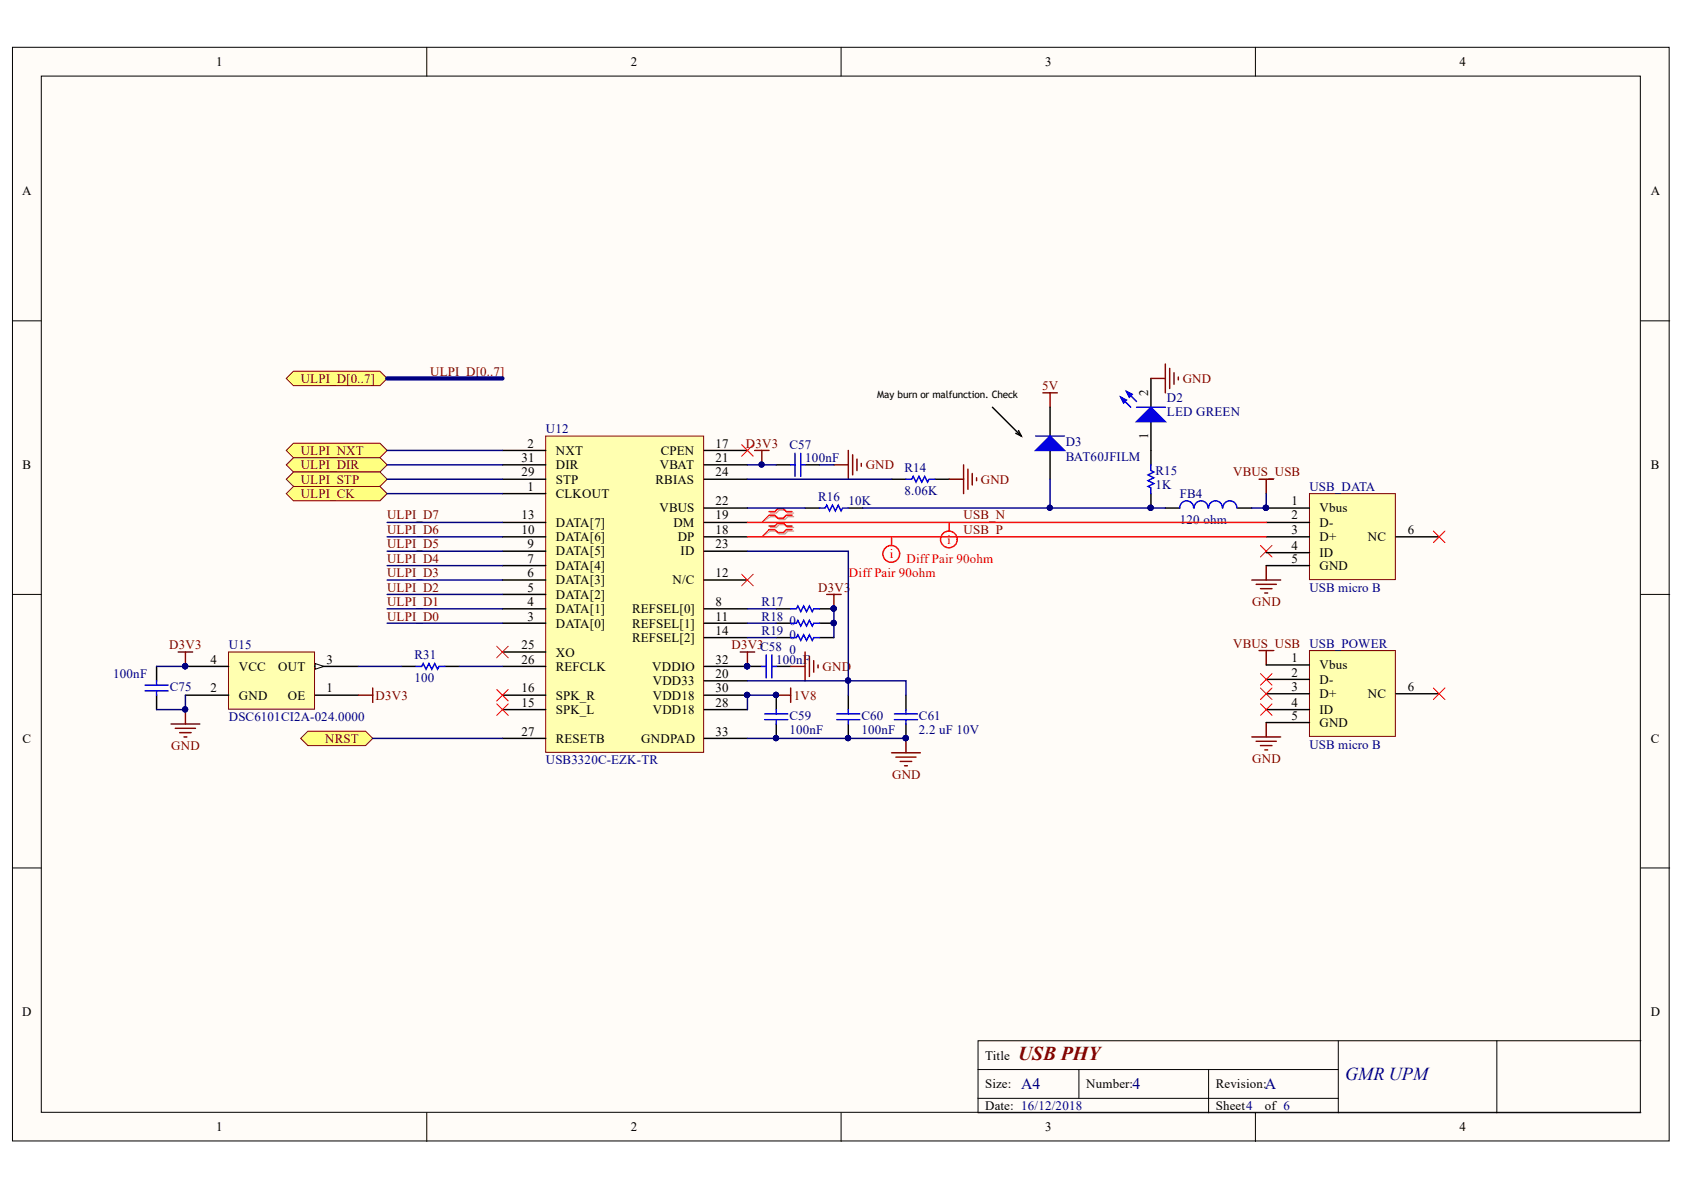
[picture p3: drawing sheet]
<svg xmlns="http://www.w3.org/2000/svg" width="297mm" height="210mm" viewBox="0 0 297 210" stroke-linecap="round" stroke-linejoin="round" font-family="sans-serif">
<defs><g id="words">
<text font-size="3.5" fill="#800000" x="179.6" y="186.9">USB PHY</text>
<text font-size="3.2" fill="#000080" x="237.3" y="190.5">GMR UPM</text>
<g font-size="2.8" fill="#000080">
<text x="180.1" y="192.1">A4</text>
<text x="199.7" y="192.1">4</text>
<text x="223.1" y="192.1">A</text>
</g>
<g font-size="2.3">
<text x="38.2" y="11.7">1</text>
<text x="111.2" y="11.7">2</text>
<text x="184.3" y="11.7">3</text>
<text x="257.4" y="11.7">4</text>
<text x="3.9" y="34.5">A</text>
<text x="291.2" y="34.5">A</text>
<text x="202.5" y="69.8" transform="rotate(-90 202.5 69.8)">2</text>
<text x="202.5" y="77.5" transform="rotate(-90 202.5 77.5)">1</text>
<text x="4" y="82.8">B</text>
<text x="92" y="81.5">31</text>
<text x="93.1" y="78.9">2</text>
<text x="98.1" y="80.2">NXT</text>
<text x="98.1" y="82.8">DIR</text>
<text x="116.4" y="82.8">VBAT</text>
<text x="116.6" y="80.2">CPEN</text>
<text x="126.2" y="78.9">17</text>
<text x="126.2" y="81.5">21</text>
<text x="291.2" y="82.8">B</text>
<text x="92" y="84">29</text>
<text x="93.1" y="86.6">1</text>
<text x="98.1" y="87.8">CLKOUT</text>
<text x="98.1" y="85.3">STP</text>
<text x="115.6" y="85.3">RBIAS</text>
<text x="126.2" y="89.1">22</text>
<text x="126.2" y="84">24</text>
<text x="227.8" y="89.1">1</text>
<text x="92" y="94.2">10</text>
<text x="92" y="91.6">13</text>
<text x="98.1" y="95.4">DATA[6]</text>
<text x="98.1" y="92.9">DATA[7]</text>
<text x="116.3" y="90.4">VBUS</text>
<text x="118.8" y="92.9">DM</text>
<text x="119.5" y="95.4">DP</text>
<text x="126.2" y="94.2">18</text>
<text x="126.2" y="91.6">19</text>
<text x="227.8" y="91.6">2</text>
<text x="227.8" y="94.2">3</text>
<text x="232.7" y="90.4">Vbus</text>
<text x="232.7" y="92.9">D-</text>
<text x="232.7" y="95.4">D+</text>
<text x="241.3" y="95.4">NC</text>
<text x="248.3" y="94.2">6</text>
<text x="93.1" y="101.8">6</text>
<text x="93.1" y="99.2">7</text>
<text x="93.1" y="96.7">9</text>
<text x="98.1" y="100.5">DATA[4]</text>
<text x="98.1" y="98">DATA[5]</text>
<text x="120" y="98">ID</text>
<text x="126.2" y="101.8">12</text>
<text x="126.2" y="96.7">23</text>
<text x="227.8" y="97">4</text>
<text x="227.8" y="99.2">5</text>
<text x="232.7" y="98.2">ID</text>
<text x="232.7" y="100.5">GND</text>
<text x="93.1" y="106.9">4</text>
<text x="93.1" y="104.4">5</text>
<text x="98.1" y="105.7">DATA[2]</text>
<text x="98.1" y="103">DATA[3]</text>
<text x="118.6" y="103">N/C</text>
<text x="126.2" y="106.9">8</text>
<text x="93.1" y="109.5">3</text>
<text x="98.1" y="110.7">DATA[0]</text>
<text x="98.1" y="108.2">DATA[1]</text>
<text x="111.5" y="108.2">REFSEL[0]</text>
<text x="111.5" y="110.7">REFSEL[1]</text>
<text x="111.5" y="113.3">REFSEL[2]</text>
<text x="126.2" y="109.5">11</text>
<text x="126.2" y="112">14</text>
<text x="37.1" y="117.1">4</text>
<text x="42.1" y="118.3">VCC</text>
<text x="49.1" y="118.3">OUT</text>
<text x="57.6" y="117.1">3</text>
<text x="92" y="114.5">25</text>
<text x="92" y="117.1">26</text>
<text x="98.1" y="115.8">XO</text>
<text x="98.1" y="118.3">REFCLK</text>
<text x="115.1" y="118.3">VDDIO</text>
<text x="126.2" y="119.6">20</text>
<text x="126.2" y="117.1">32</text>
<text x="227.8" y="116.8">1</text>
<text x="227.8" y="119.4">2</text>
<text x="232.7" y="118.1">Vbus</text>
<text x="37.1" y="122.1">2</text>
<text x="42.1" y="123.4">GND</text>
<text x="50.8" y="123.4">OE</text>
<text x="57.6" y="122.1">1</text>
<text x="92" y="124.7">15</text>
<text x="92" y="122.1">16</text>
<text x="98.1" y="125.9">SPK_L</text>
<text x="98.1" y="123.4">SPK_R</text>
<text x="115.1" y="120.9">VDD33</text>
<text x="115.1" y="125.9">VDD18</text>
<text x="115.1" y="123.4">VDD18</text>
<text x="126.2" y="124.7">28</text>
<text x="126.2" y="122.1">30</text>
<text x="227.8" y="121.9">3</text>
<text x="227.8" y="124.7">4</text>
<text x="232.7" y="120.6">D-</text>
<text x="232.7" y="123.2">D+</text>
<text x="232.7" y="125.9">ID</text>
<text x="241.3" y="123.2">NC</text>
<text x="248.3" y="121.9">6</text>
<text x="4" y="131">C</text>
<text x="92" y="129.8">27</text>
<text x="98.1" y="131">RESETB</text>
<text x="113.1" y="131">GNDPAD</text>
<text x="126.2" y="129.8">33</text>
<text x="227.8" y="127">5</text>
<text x="232.7" y="128.2">GND</text>
<text x="291.2" y="131">C</text>
<text x="3.9" y="179.3">D</text>
<text x="291.2" y="179.3">D</text>
<text x="173.8" y="186.9">Title</text>
<text x="173.8" y="192">Size:</text>
<text x="191.6" y="192">Number:</text>
<text x="214.5" y="192">Revision:</text>
<text x="173.8" y="195.8">Date: 16/12/2018</text>
<text x="214.5" y="195.8">Sheet4</text>
<text x="223.1" y="195.8">of 6</text>
<text x="38.2" y="199.6">1</text>
<text x="111.2" y="199.6">2</text>
<text x="184.3" y="199.6">3</text>
<text x="257.4" y="199.6">4</text>
</g>
<g font-size="2.3" fill="#800000">
<text x="53" y="67.5">ULPI_D[0..7]</text>
<text x="75.9" y="66.3">ULPI_D[0..7]</text>
<text x="183.8" y="68.8">5V</text>
<text x="208.6" y="67.5">GND</text>
<text x="53" y="82.8">ULPI_DIR</text>
<text x="53" y="80.2">ULPI_NXT</text>
<text x="131.6" y="78.9">D3V3</text>
<text x="152.7" y="82.8">GND</text>
<text x="53" y="85.3">ULPI_STP</text>
<text x="53" y="87.8">ULPI_CK</text>
<text x="173" y="85.3">GND</text>
<text x="217.5" y="84">VBUS_USB</text>
<text x="68.3" y="94.2">ULPI_D6</text>
<text x="68.3" y="91.6">ULPI_D7</text>
<text x="170" y="91.6">USB_N</text>
<text x="170" y="94.2">USB_P</text>
<text x="68.3" y="101.8">ULPI_D3</text>
<text x="68.3" y="99.2">ULPI_D4</text>
<text x="68.3" y="96.7">ULPI_D5</text>
<text x="68.3" y="106.9">ULPI_D1</text>
<text x="68.3" y="104.4">ULPI_D2</text>
<text x="144.3" y="104.4">D3V3</text>
<text x="220.9" y="106.9">GND</text>
<text x="68.3" y="109.5">ULPI_D0</text>
<text x="29.9" y="114.5">D3V3</text>
<text x="129" y="114.5">D3V3C58</text>
<text x="145.1" y="118.3">GND</text>
<text x="217.5" y="114.3">VBUS_USB</text>
<text x="66.2" y="123.4">D3V3</text>
<text x="140" y="123.4">1V8</text>
<text x="57.4" y="131">NRST</text>
<text x="30.2" y="132.3">GND</text>
<text x="157.4" y="137.4">GND</text>
<text x="220.9" y="134.6">GND</text>
</g>
<g font-size="2.3" fill="#000080">
<text x="205.8" y="70.8">D2</text>
<text x="96.3" y="76.4">U12</text>
<text x="205.8" y="73.4">LED GREEN</text>
<text x="139.2" y="79.2">C57</text>
<text x="142" y="81.5">100nF</text>
<text x="159.6" y="83.3">R14</text>
<text x="188" y="78.7">D3</text>
<text x="188" y="81.2">BAT60JFILM</text>
<text x="203.8" y="83.8">R15</text>
<text x="144.3" y="88.3">R16</text>
<text x="149.7" y="89.1">10K</text>
<text x="159.6" y="87.3">8.06K</text>
<text x="203.8" y="86.3">1K</text>
<text x="208.1" y="87.8">FB4</text>
<text x="231" y="86.6">USB_DATA</text>
<text x="208.1" y="92.4">120 ohm</text>
<text x="134.3" y="106.9">R17</text>
<text x="231" y="104.4">USB micro B</text>
<text x="134.3" y="109.5">R18</text>
<text x="134.3" y="112">R19</text>
<text x="139.2" y="110.2">0</text>
<text x="139.2" y="112.8">0</text>
<text x="20" y="119.6">100nF</text>
<text x="40.4" y="114.5">U15</text>
<text x="73.1" y="116.3">R31</text>
<text x="136.9" y="117.1">100nF</text>
<text x="139.2" y="115.3">0</text>
<text x="231" y="114.3">USB_POWER</text>
<text x="29.9" y="121.9">C75</text>
<text x="73.1" y="120.4">100</text>
<text x="40.4" y="127.2">DSC6101CI2A-024.0000</text>
<text x="139.2" y="127">C59</text>
<text x="139.2" y="129.5">100nF</text>
<text x="151.9" y="127">C60</text>
<text x="151.9" y="129.5">100nF</text>
<text x="162.1" y="127">C61</text>
<text x="162.1" y="129.5">2.2 uF 10V</text>
<text x="96.3" y="134.8">USB3320C-EZK-TR</text>
<text x="231" y="132">USB micro B</text>
</g>
<g font-size="2.3" fill="#f00">
<text x="167.1" y="95.9">i</text>
<text x="149.7" y="101.8">Diff Pair 90ohm</text>
<text x="156.9" y="98.5">i</text>
<text x="159.9" y="99.2">Diff Pair 90ohm</text>
</g>
<text font-size="1.8" x="154.7" y="70.2">May burn or malfunction. Check</text>
</g></defs>
<g fill="#fffcf8" stroke="#000" stroke-width=".18">
<path d="M2.2 8.3h292.2v193h-292.2z"/>
<path d="M7.3 13.4h282v182.8h-282z"/>
</g>
<g fill="none" stroke="#000" stroke-width=".18">
<path d="M75.3 8.3v5.1M148.4 8.3v5.1M221.4 8.3v5.1M2.2 56.6h5.1M289.4 56.6h5.1M2.2 104.8h5.1M289.4 104.8h5.1M2.2 153.1h5.1M289.4 153.1h5.1M75.3 196.3v5.1M148.4 196.3v5.1M172.5 188.7h63.6"/>
<path d="M172.5 193.7h63.6M190.3 188.7v5M213.2 188.7v7.6M221.4 196.3v5.1M236.1 183.6v12.7M264 183.6h-91.5v12.7h116.9M289.4 183.6h-25.4v12.7"/>
</g>
<path d="M96.3 76.9h27.8v55.8h-27.8z" fill="#ffffb0" stroke="#800000" stroke-width=".18"/>
<g fill="none" stroke="#000" stroke-width=".25">
<path d="M88.6 79.5h7.7M124.2 79.5h7.6M88.6 87.1h7.7M88.6 99.8h7.7M88.6 97.2h7.7M88.6 94.7h7.7M88.6 92.2h7.7M88.6 82h7.7M88.6 84.5h7.7M124.2 97.2h7.6M124.2 94.7h7.6M124.2 92.2h7.6"/>
<path d="M124.2 82h7.6M124.2 89.6h7.6M124.2 84.5h7.6M88.6 109.9h7.7M88.6 107.4h7.7M88.6 104.8h7.7M88.6 102.3h7.7M88.6 115h7.7M88.6 117.5h7.7M124.2 109.9h7.6M124.2 107.4h7.6M124.2 102.3h7.6"/>
<path d="M124.2 112.5h7.6M124.2 117.5h7.6M88.6 125.2h7.7M88.6 122.6h7.7M88.6 130.2h7.7M124.2 125.2h7.6M124.2 122.6h7.6M124.2 120.1h7.6M124.2 130.2h7.6"/>
</g>
<g fill="#000080" stroke="#000080" stroke-width=".18">
<circle cx="131.8" cy="122.6" r=".46"/>
<circle cx="131.8" cy="117.5" r=".47"/>
</g>
<g fill="#ffff80" stroke="#800000" stroke-width=".18">
<path d="M50.5 82l1.3-1.3h15.2l1.3 1.3-1.3 1.3h-15.2z" fill-rule="evenodd"/>
<path d="M50.5 84.5l1.3-1.2h15.2l1.3 1.2-1.3 1.3h-15.2z" fill-rule="evenodd"/>
<path d="M50.5 79.5l1.3-1.3h15.2l1.3 1.3-1.3 1.2h-15.2z" fill-rule="evenodd"/>
<path d="M50.5 87.1l1.3-1.3h15.2l1.3 1.3-1.3 1.2h-15.2z" fill-rule="evenodd"/>
<path d="M50.5 66.8l1.3-1.3h15.2l1.3 1.3-1.3 1.2h-15.2z" fill-rule="evenodd"/>
</g>
<path d="M87.6 114l2 2M89.6 114l-2 2M87.6 121.6l2 2M87.6 124.1l2 2.1M89.6 121.6l-2 2M89.6 124.1l-2 2.1" fill="none" stroke="#f00" stroke-width=".18"/>
<path d="M53 130.2l1.3-1.2h10.2l1.2 1.2-1.2 1.3h-10.2z" fill-rule="evenodd" fill="#ffff80" stroke="#800000" stroke-width=".18"/>
<path d="M130.8 78.4l2.1 2.1M132.9 78.4l-2.1 2.1M135.7 90.9l-1.3 1.3M135.7 93.4l-1.3 1.3M222.3 96.2l2.1 2M224.4 96.2l-2.1 2M130.8 101.3l2.1 2M132.9 101.3l-2.1 2" fill="none" stroke="#f00" stroke-width=".18"/>
<g fill="none" stroke="#800000" stroke-width=".25">
<path d="M133.1 79.5h2.6M134.4 79.5v2.5M149.6 79.5v5M147.1 82h2.5M150.4 80.2v3.6M151.2 81v2M151.9 81.7v.5M167.4 84.5h2.6M170 82v5.1M170.7 82.8v3.5M171.5 83.5v2M172.3 84.3v.5"/>
<path d="M223.3 99.8v2.5M130.6 115h2.5M131.8 115v2.5M139.5 117.5h2.5M142 115v5.1M142.8 115.8v3.5M143.5 116.5v2.1M144.3 117.3v.5M145.8 104.8h2.6M147.1 104.8v2.6M220.8 102.3h5.1M221.6 103.1h3.5"/>
<path d="M222.1 114.8h2.5M222.3 103.8h2.1M223.1 104.6h.5M223.3 114.8v2.5M136.9 122.6h2.6M139.5 121.4v2.5M157.3 132.8h5M158 133.5h3.6M158.8 134.3h2M159.5 135.1h.6M159.8 130.2v2.6"/>
</g>
<g fill="#000080" stroke="#000080" stroke-width=".18">
<circle cx="136.9" cy="122.6" r=".46"/>
<circle cx="147" cy="107.3" r=".46"/>
<circle cx="136.9" cy="130.2" r=".46"/>
<circle cx="159.7" cy="130.2" r=".46"/>
<circle cx="149.6" cy="130.2" r=".46"/>
<circle cx="147" cy="109.9" r=".46"/>
<circle cx="134.3" cy="81.9" r=".46"/>
<circle cx="131.8" cy="117.5" r=".47"/>
<circle cx="203" cy="89.6" r=".46"/>
</g>
<g fill="none" stroke="#000" stroke-width=".25">
<path d="M203 66.8v5M203 74.4v7.6M136.9 82h2.6M142 89.6h2.5M142 82h2.5M149.6 89.6h2.6M157.3 84.5h2.5M164.9 84.5h2.5M203 87.1v2.5M131.8 117.5h2.6M136.9 107.4h2.6M136.9 109.9h2.6"/>
<path d="M136.9 112.5h2.6M136.9 117.5h2.6M144.5 107.4h2.6M144.5 109.9h2.6M144.5 112.5h2.6M136.9 122.6v2.6M136.9 127.7v2.5M149.6 122.6v2.6M149.6 127.7v2.5M159.8 122.6v2.6M159.8 127.7v2.5"/>
</g>
<g fill="none" stroke="#00f" stroke-width=".25">
<path d="M140.2 80v4M141.2 80v4M139.5 82h.7M141.2 82h.8M144.5 89.6h1.1l.2-.5 .5 1 .5-1 .5 1 .6-1 .5 1 .2-.5h1M159.8 84.5h1l.3-.5 .5 1 .5-1 .5 1 .5-1 .5 1 .3-.5h1M203 82v1l.5 .3-1 .5 1 .5-1 .5 1 .5-1 .5 .5 .3v1M134.4 117.5h.7M135.1 115.5v4.1M136.2 115.5v4.1M136.2 117.5h.7M139.5 107.4h1l.2-.5 .5 1 .6-1 .5 1 .5-1 .5 1 .2-.5h1"/>
<path d="M139.5 109.9h1l.2-.5 .5 1 .6-1 .5 1 .5-1 .5 1 .2-.5h1M139.5 112.5h1l.2-.5 .5 1 .6-1 .5 1 .5-1 .5 1 .2-.5h1M134.9 125.9h4.1M134.9 126.9h4.1M136.9 125.2v.7M136.9 126.9v.8M147.6 125.9h4.1M147.6 126.9h4.1M149.6 125.2v.7M149.6 126.9v.8M157.8 125.9h4M157.8 126.9h4"/>
<path d="M159.8 125.2v.7M159.8 126.9v.8"/>
</g>
<path d="M135.9 90.5h1l.5-.5h1l.6 .5h1M135.9 91.1h1l.5 .5h1l.6-.5h1M135.9 93h1l.5-.5h1l.6 .5h1M135.9 93.7h1l.5 .5h1l.6-.5h1" fill="none" stroke="#d0a19e" stroke-width=".25"/>
<path d="M135.9 91.1l-1.5 1.1M135.9 93.7l-1.5 1" fill="none" stroke="#d0a19e" stroke-width=".18"/>
<g fill="none" stroke="#f00" stroke-width=".25">
<path d="M135.7 90.2h1l.5-.5h1l.5 .5h1M135.7 90.9h1l.5 .5h1l.5-.5h1M135.7 92.8h1l.5-.5h1l.5 .5h1M135.7 93.4h1l.5 .5h1l.5-.5h1M157.3 94.7v1.5M167.4 92.2v1.5"/>
<circle cx="157.2" cy="97.7" r="1.48"/>
<circle cx="167.4" cy="95.1" r="1.47"/>
</g>
<path d="M200.5 74.4l2.5-2.6 2.6 2.6z" fill="#00f"/>
<path d="M197.7 70.1l1.8 1.7M198.7 69l1.8 1.8M200.5 74.4l2.5-2.6 2.6 2.6z" fill="none" stroke="#00f" stroke-width=".25"/>
<path d="M198.7 69l1 .5-.5 .6z" fill="#00f"/>
<path d="M198.7 69l1 .5-.5 .6z" fill="none" stroke="#00f" stroke-width=".25"/>
<path d="M197.7 70.1l1 .5-.5 .5z" fill="#00f"/>
<path d="M197.7 70.1l1 .5-.5 .5zM200.5 71.8h5.1M210.5 89.6a1.22 1.22 0 0 0-1.2-1.3 1.22 1.22 0 0 0-1.2 1.3M213.1 89.6a1.22 1.22 0 0 0-1.2-1.3 1.22 1.22 0 0 0-1.3 1.3M215.6 89.6a1.22 1.22 0 0 0-1.2-1.3 1.22 1.22 0 0 0-1.2 1.3M218.2 89.6a1.23 1.23 0 0 0-1.3-1.3 1.23 1.23 0 0 0-1.2 1.3" fill="none" stroke="#00f" stroke-width=".25"/>
<path d="M183.9 69.3h2.6M185.2 69.3v2.5M203 66.8h2.6M205.6 64.2v5.1M206.3 65v3.5M207.1 65.7v2.1M207.8 66.5v.5" fill="none" stroke="#800000" stroke-width=".25"/>
<path d="M185.2 71.8v5.1M185.2 79.5v5M205.6 89.6h2.5M218.3 89.6h2.5" fill="none" stroke="#000" stroke-width=".25"/>
<path d="M182.7 79.5l2.5-2.6 2.6 2.6z" fill="#00f"/>
<path d="M182.7 79.5l2.5-2.6 2.6 2.6zM182.7 76.9h5.1" fill="none" stroke="#00f" stroke-width=".25"/>
<path d="M222.1 84.5h2.5M223.3 84.5v2.6M220.8 130h5.1M221.6 130.8h3.5M222.3 131.5h2.1M223.1 132.3h.5M223.3 127.5v2.5" fill="none" stroke="#800000" stroke-width=".25"/>
<path d="M231 87.1h15.1v15.1h-15.1z" fill="#ffffb0" stroke="#800000" stroke-width=".18"/>
<path d="M223.3 89.6h7.7M223.3 92.2h7.7M223.3 94.7h7.7M223.3 97.5h7.7M223.3 99.8h7.7M246.2 94.7h7.7" fill="none" stroke="#000" stroke-width=".25"/>
<circle cx="223.3" cy="89.6" r=".46" fill="#000080" stroke="#000080" stroke-width=".18"/>
<path d="M231 114.8h15.1v15.1h-15.1z" fill="#ffffb0" stroke="#800000" stroke-width=".18"/>
<path d="M70.8 117.5h2.6M78.5 117.5h2.5M223.3 117.3h7.7M223.3 119.8h7.7M223.3 122.4h7.7M223.3 125.2h7.7M223.3 127.5h7.7M246.2 122.4h7.7" fill="none" stroke="#000" stroke-width=".25"/>
<path d="M252.8 93.7l2.1 2M254.9 93.7l-2.1 2M222.3 118.8l2.1 2M224.4 118.8l-2.1 2M222.3 124.1l2.1 2.1M222.3 121.4l2.1 2M224.4 124.1l-2.1 2.1M224.4 121.4l-2.1 2M252.8 121.4l2.1 2M254.9 121.4l-2.1 2" fill="none" stroke="#f00" stroke-width=".18"/>
<g fill="none" stroke="#000080" stroke-width=".25">
<path d="M68.3 79.5h20.3M68.3 82h20.3M68.3 84.5h20.3M68.3 87.1h20.3M68.3 92.2h20.3M68.3 94.7h20.3M68.3 97.2h20.3M68.3 99.8h20.3M131.8 97.2h17.8v22.9h10.2v2.5M131.8 82h5.1M131.8 84.5h25.5M131.8 89.6h10.2"/>
<path d="M144.5 82h2.6M152.2 89.6h53.4M185.2 84.5v5.1M223.3 87.1v2.5h-2.5M68.3 102.3h20.3M68.3 104.8h20.3M68.3 107.4h20.3M68.3 109.9h20.3M131.8 107.4h5.1M131.8 109.9h5.1M131.8 112.5h5.1M147.1 107.4v5.1"/>
<path d="M65.7 130.2h22.9M131.8 120.1h17.8v2.5M131.8 130.2h28M136.9 122.6h-5.1v2.6"/>
</g>
<g fill="#000080" stroke="#000080" stroke-width=".18">
<circle cx="136.9" cy="122.6" r=".46"/>
<circle cx="131.8" cy="122.6" r=".46"/>
<circle cx="149.6" cy="120" r=".46"/>
<circle cx="134.3" cy="81.9" r=".46"/>
<circle cx="147" cy="109.9" r=".46"/>
<circle cx="147" cy="107.3" r=".46"/>
<circle cx="136.9" cy="130.2" r=".46"/>
<circle cx="149.6" cy="130.2" r=".46"/>
<circle cx="159.7" cy="130.2" r=".46"/>
<circle cx="223.3" cy="89.6" r=".46"/>
<circle cx="185.2" cy="89.6" r=".46"/>
<circle cx="203" cy="89.6" r=".46"/>
</g>
<path d="M131.8 94.7h91.5M131.8 92.2h91.5" fill="none" stroke="#f00" stroke-width=".25"/>
<path d="M68.3 66.8h20.3" fill="none" stroke="#000080" stroke-width=".76"/>
<path d="M73.4 117.5h1l.2-.5 .6 1.1 .5-1.1 .5 1.1 .5-1.1 .5 1.1 .2-.6h1.1" fill="none" stroke="#00f" stroke-width=".25"/>
<path d="M40.3 115h15.2v10.1h-15.2z" fill="#ffffb0" stroke="#800000" stroke-width=".18"/>
<path d="M55.6 117.5h7.6M32.7 122.6h7.6M55.6 122.6h7.6" fill="none" stroke="#000" stroke-width=".25"/>
<path d="M55.6 117l1.5 .5-1.5 .6z" fill="#fffcf8"/>
<path d="M55.6 117l1.5 .5-1.5 .6z" fill="none" stroke="#000" stroke-width=".18"/>
<path d="M175.1 71.8l5 5.1M179.7 75.9l.4 1-.9-.5M27.6 117.5v2.6M32.7 117.5h7.6M27.6 122.6v2.6" fill="none" stroke="#000" stroke-width=".25"/>
<g fill="#000080" stroke="#000080" stroke-width=".18">
<circle cx="32.6" cy="117.5" r=".46"/>
<circle cx="32.6" cy="125.1" r=".46"/>
</g>
<path d="M25.6 120.8h4.1M25.6 121.9h4.1M27.6 120.1v.7M27.6 121.9v.7" fill="none" stroke="#00f" stroke-width=".25"/>
<path d="M31.4 115h2.6M32.7 115v2.5M30.2 127.7h5M30.9 128.5h3.6M31.7 129.2h2M32.4 130h.6M32.7 125.2v2.5M63.2 122.6h2.5M65.7 121.4v2.5" fill="none" stroke="#800000" stroke-width=".25"/>
<path d="M27.6 117.5h5.1M63.2 117.5h7.6M81 117.5h7.6M32.7 122.6v2.6h-5.1" fill="none" stroke="#000080" stroke-width=".25"/>
<use href="#words"/>
</svg>
